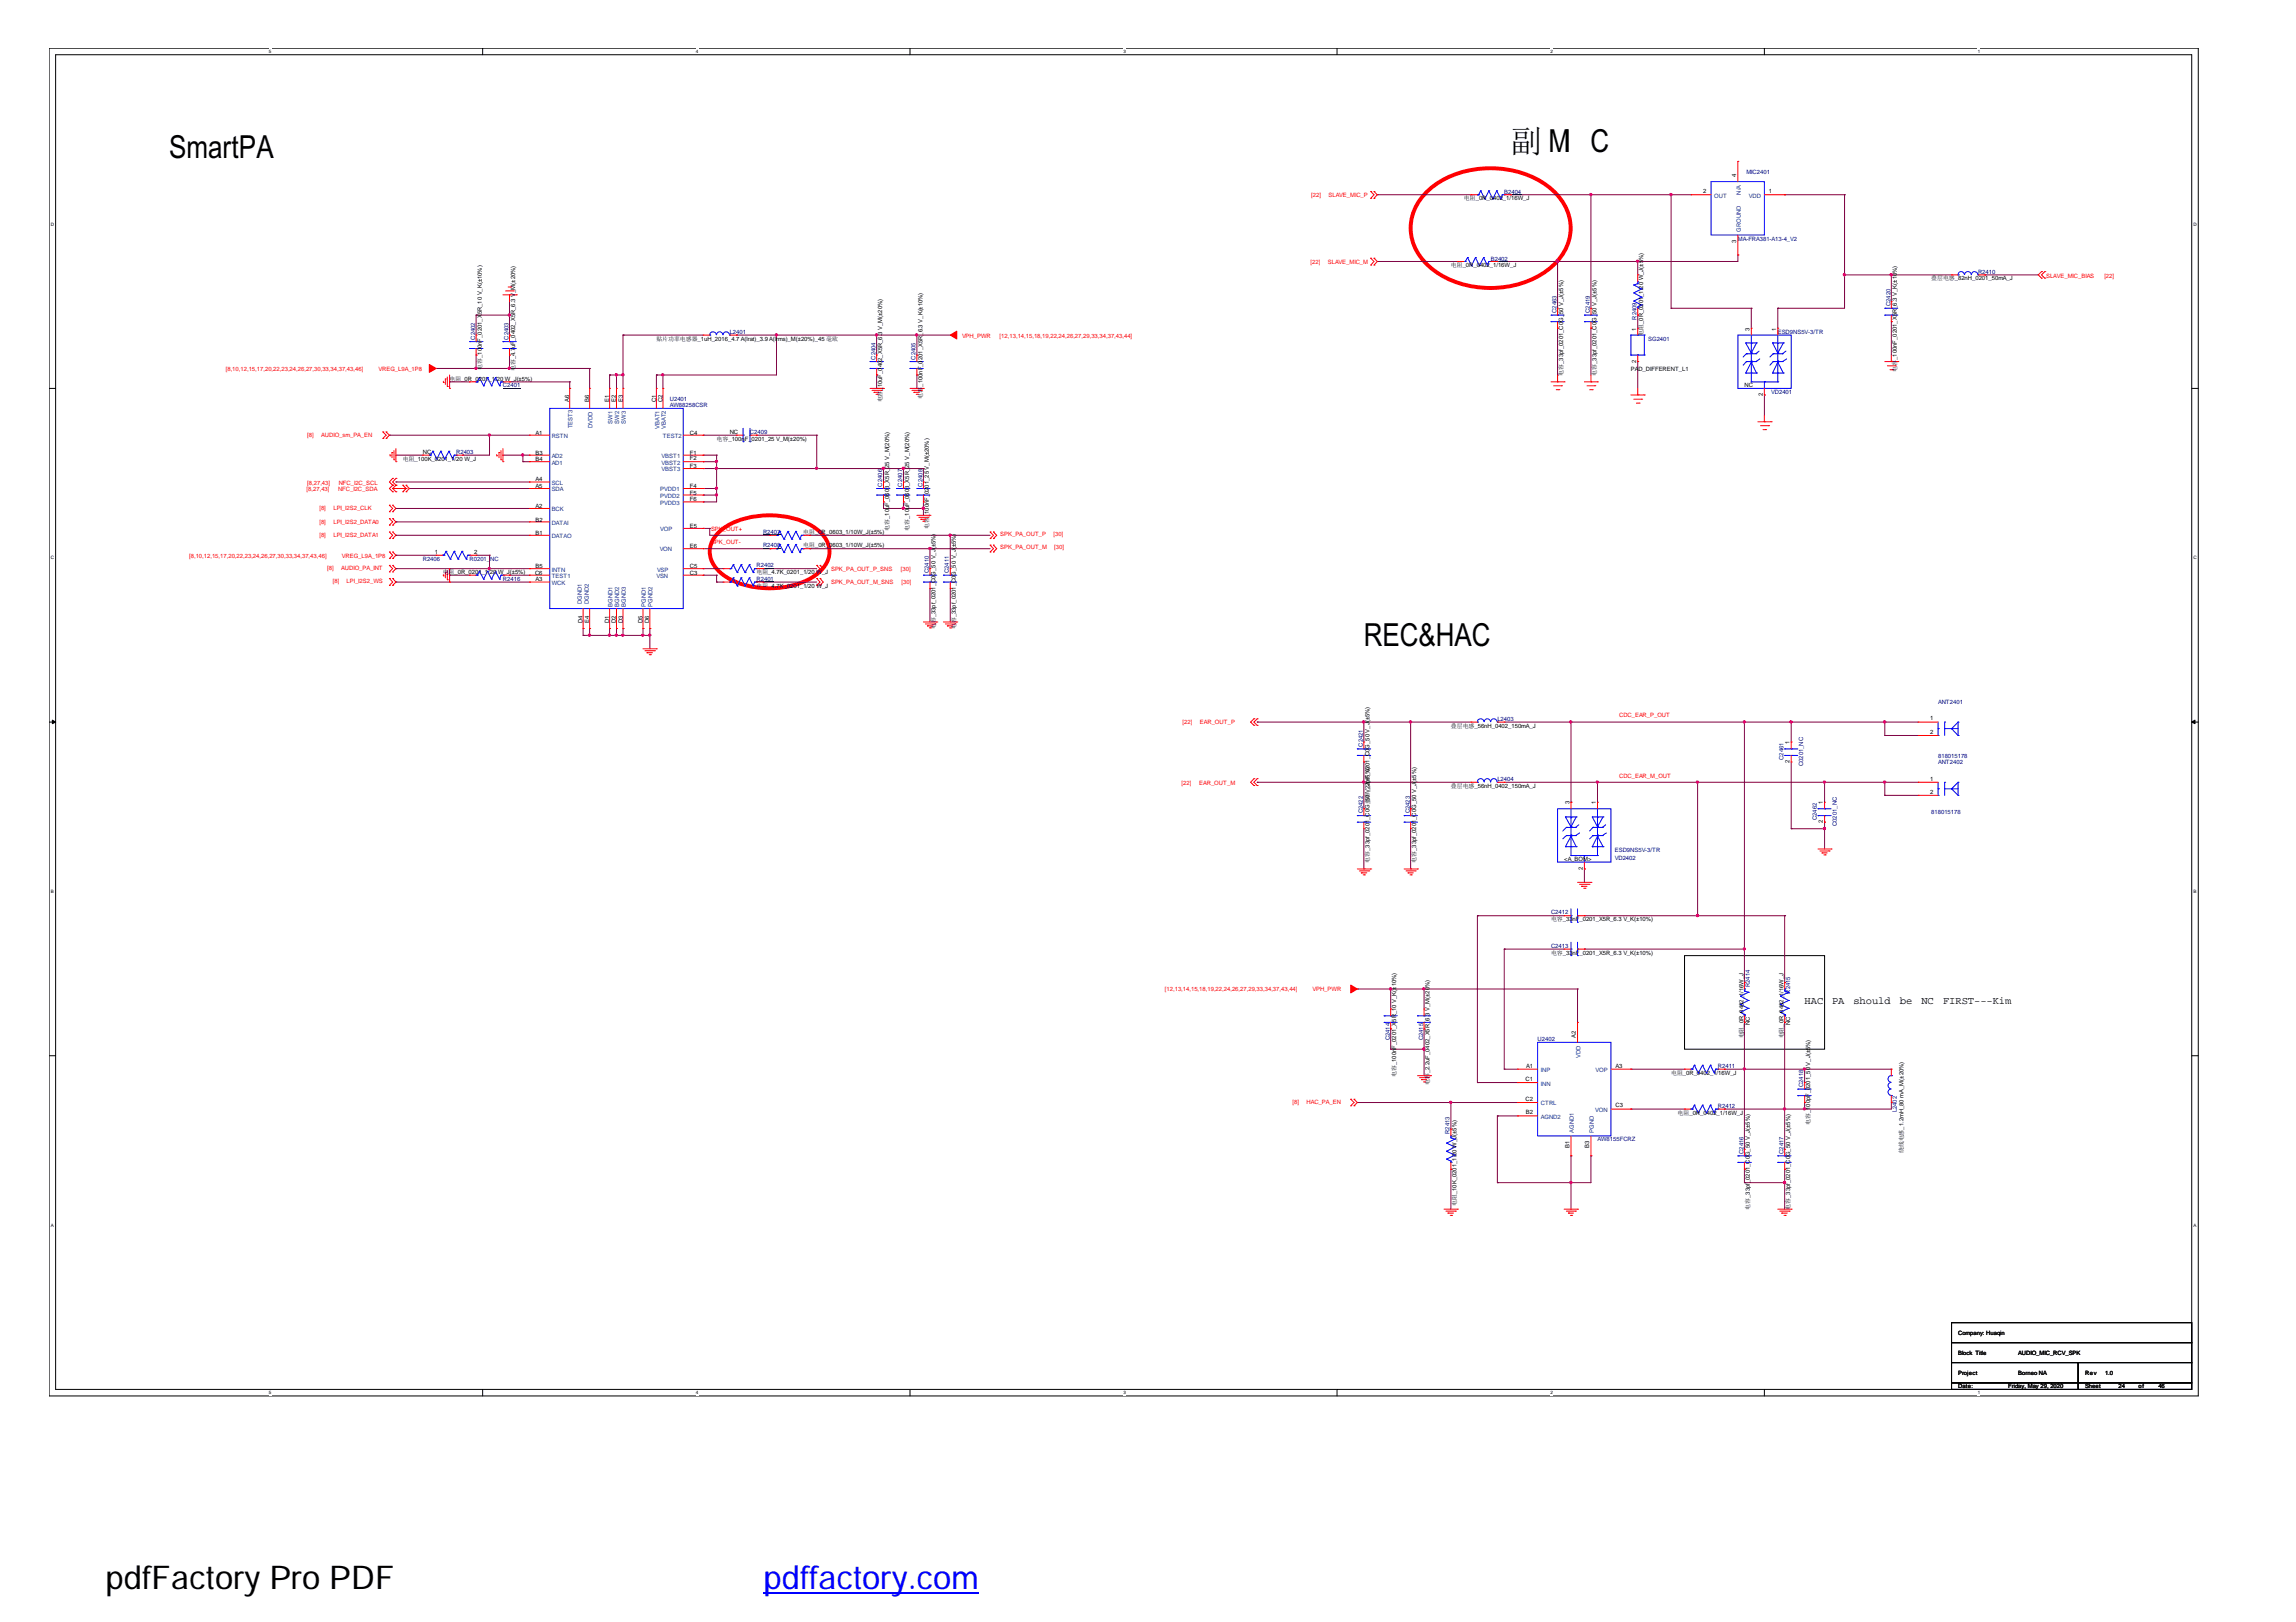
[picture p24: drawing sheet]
<svg xmlns="http://www.w3.org/2000/svg" width="297mm" height="210mm" viewBox="0 0 297 210" stroke-linecap="round" stroke-linejoin="round" font-family="sans-serif">
<defs><g id="words">
<text font-size="4.2" x="13.6" y="205.6">pdfFactory Pro PDF</text>
<text font-size="4.2" fill="#00f" x="98.8" y="205.6">pdffactory.com</text>
<g font-size="4.1">
<text x="21.9" y="20.5">SmartPA</text>
<text x="195.5" y="19.6">副 MI C</text>
<text x="176.4" y="83.5">REC&amp;HAC</text>
</g>
<g font-size="1.4">
<text x="233.5" y="130">HAC</text>
<text x="237" y="130">PA</text>
<text x="239.8" y="130">should</text>
<text x="245.8" y="130">be</text>
<text x="248.6" y="130">NC</text>
<text x="251.4" y="130">FIRST---Kim</text>
</g>
<g font-size=".8">
<text x="224.6" y="22.9" transform="rotate(-90 224.6 22.9)">4</text>
<text x="189.4" y="25.9">电阻_0R_0402_1/16W_J</text>
<text x="220.3" y="25">2</text>
<text x="228.9" y="25">1</text>
<text x="187.7" y="34.6">电阻_0R_0402_1/16W_J</text>
<text x="224.6" y="31.4" transform="rotate(-90 224.6 31.4)">3</text>
<text x="249.9" y="36.3">叠层电感_82nH_0201_50mA_J</text>
<text x="62.3" y="47.9" transform="rotate(-90 62.3 47.9)">电容_100nF_0201_X5R_10 V_K(±10%)</text>
<text x="84.9" y="44.1">贴片功率电感器_1uH_2016_4.7 A(lrat)_3.9 A(lr</text>
<text x="100.7" y="44.1">ms)_M(±20%)_45 毫欧</text>
<text x="211" y="48">PA</text>
<text x="211.7" y="47" transform="rotate(-90 211.7 47)">2</text>
<text x="211.7" y="42.8" transform="rotate(-90 211.7 42.8)">1</text>
<text x="212" y="48">D_DIFFERENT_L1</text>
<text x="212.6" y="43.4" transform="rotate(-90 212.6 43.4)">电阻_0R_0201_1/20 W_J(±5%)</text>
<text x="226.4" y="42.8" transform="rotate(-90 226.4 42.8)">3</text>
<text x="229.8" y="42.8" transform="rotate(-90 229.8 42.8)">1</text>
<text x="58.2" y="49.2">电阻_0R_0201_1/20 W_J(±5%)</text>
<text x="66.6" y="48" transform="rotate(-90 66.6 48)">电容_4.7uF_0402_X5R_6.3 V_M(±20%)</text>
<text x="73.6" y="52" transform="rotate(-90 73.6 52)">A6</text>
<text x="76.2" y="52" transform="rotate(-90 76.2 52)">B6</text>
<text x="78.8" y="52" transform="rotate(-90 78.8 52)">E1</text>
<text x="79.7" y="52" transform="rotate(-90 79.7 52)">E2</text>
<text x="80.6" y="52" transform="rotate(-90 80.6 52)">E3</text>
<text x="84.9" y="52" transform="rotate(-90 84.9 52)">C1</text>
<text x="85.7" y="52" transform="rotate(-90 85.7 52)">C2</text>
<text x="114.1" y="52.1" transform="rotate(-90 114.1 52.1)">电容_10uF_0402_X5R_6.3 V_M(±20%)</text>
<text x="119.3" y="51.6" transform="rotate(-90 119.3 51.6)">电容_100nF_0201_X5R_6.3 V_K(±10%)</text>
<text x="202.2" y="48.6" transform="rotate(-90 202.2 48.6)">电容_33pf_0201_C0G_50 V_J(±5%)</text>
<text x="206.5" y="48.6" transform="rotate(-90 206.5 48.6)">电容_33pf_0201_C0G_50 V_J(±5%)</text>
<text x="225.7" y="50.1">NC</text>
<text x="228" y="51.3" transform="rotate(-90 228 51.3)">2</text>
<text x="245.4" y="48.1" transform="rotate(-90 245.4 48.1)">电容_100nF_0201_X5R_6.3 V_K(±10%)</text>
<text x="52.1" y="59.6">电阻_100K_0201_1/20 W_J</text>
<text x="54.7" y="58.8">NC</text>
<text x="69.3" y="59.7">B4</text>
<text x="69.3" y="56.2">A1</text>
<text x="69.3" y="58.9">B3</text>
<text x="89.2" y="56.2">C4</text>
<text x="89.2" y="58.9">F1</text>
<text x="89.2" y="59.5">F2</text>
<text x="92.7" y="57">电容_100nF_0201_25 V_M(±20%)</text>
<text x="94.4" y="56.1">NC</text>
<text x="69.3" y="62.3">A4</text>
<text x="69.3" y="63.2">A5</text>
<text x="69.3" y="65.8">A2</text>
<text x="89.2" y="60.6">F3</text>
<text x="89.2" y="64">F5</text>
<text x="89.2" y="63.2">F4</text>
<text x="89.2" y="64.9">F6</text>
<text x="56.3" y="71.6">1</text>
<text x="61.3" y="71.6">2</text>
<text x="69.3" y="67.5">B2</text>
<text x="69.3" y="69.2">B1</text>
<text x="89.2" y="70.9">E6</text>
<text x="89.2" y="68.3">E5</text>
<text x="103.9" y="70.8">电阻_0R_0603_1/10W_J(±5%)</text>
<text x="103.9" y="69.1">电阻_0R_0603_1/10W_J(±5%)</text>
<text x="115" y="68.7" transform="rotate(-90 115 68.7)">电容_10uF_0603_X5R_25 V_M(20%)</text>
<text x="117.6" y="68.7" transform="rotate(-90 117.6 68.7)">电容_10uF_0603_X5R_25 V_M(20%)</text>
<text x="120.2" y="68.5" transform="rotate(-90 120.2 68.5)">电容_100nF_0201_25 V_M(±20%)</text>
<text x="121" y="70.8" transform="rotate(-90 121 70.8)">±5%)</text>
<text x="123.7" y="70.8" transform="rotate(-90 123.7 70.8)">±5%)</text>
<text x="57.3" y="74.3">电阻_0R_0201_1/20 W_J(±5%)</text>
<text x="69.2" y="74.4">C6</text>
<text x="69.3" y="73.5">B5</text>
<text x="69.3" y="75.2">A3</text>
<text x="89.2" y="73.5">C5</text>
<text x="89.2" y="74.4">C3</text>
<text x="97.9" y="74.3">电阻_4.7K_0201_1/20 W_J</text>
<text x="97.9" y="76">电阻_4.7K_0201_1/20 W_J</text>
<text x="75.4" y="80.7" transform="rotate(-90 75.4 80.7)">D4</text>
<text x="76.2" y="80.6" transform="rotate(-90 76.2 80.6)">E4</text>
<text x="78.8" y="80.7" transform="rotate(-90 78.8 80.7)">D1</text>
<text x="79.7" y="80.7" transform="rotate(-90 79.7 80.7)">D2</text>
<text x="80.6" y="80.7" transform="rotate(-90 80.6 80.7)">D3</text>
<text x="83.1" y="80.7" transform="rotate(-90 83.1 80.7)">D5</text>
<text x="84" y="80.7" transform="rotate(-90 84 80.7)">D6</text>
<text x="121" y="81.4" transform="rotate(-90 121 81.4)">电容_33pf_0201_C0G_50 V_J(</text>
<text x="123.7" y="81.4" transform="rotate(-90 123.7 81.4)">电容_33pf_0201_C0G_50 V_J(</text>
<text x="177.2" y="93.2" transform="rotate(-90 177.2 93.2)">±5%)</text>
<text x="187.7" y="94.2">叠层电感_56nH_0402_150mA_J</text>
<text x="249.7" y="93.2">1</text>
<text x="249.7" y="95">2</text>
<text x="177.2" y="101.1" transform="rotate(-90 177.2 101.1)">±5%)</text>
<text x="183.2" y="101.1" transform="rotate(-90 183.2 101.1)">±5%)</text>
<text x="187.7" y="102">叠层电感_56nH_0402_150mA_J</text>
<text x="231.5" y="98.8" transform="rotate(-90 231.5 98.8)">2</text>
<text x="231.5" y="96.3" transform="rotate(-90 231.5 96.3)">1</text>
<text x="249.7" y="101">1</text>
<text x="177.2" y="104.1" transform="rotate(-90 177.2 104.1)">电容_22pF_0201_C0G_50 V_J(</text>
<text x="203" y="104.1" transform="rotate(-90 203 104.1)">3</text>
<text x="206.5" y="104.1" transform="rotate(-90 206.5 104.1)">1</text>
<text x="235.8" y="106.6" transform="rotate(-90 235.8 106.6)">2</text>
<text x="235.8" y="104.1" transform="rotate(-90 235.8 104.1)">1</text>
<text x="249.7" y="102.7">2</text>
<text x="177.2" y="111.6" transform="rotate(-90 177.2 111.6)">电容_33pf_0201_C0G_50 V_J(</text>
<text x="183.2" y="111.6" transform="rotate(-90 183.2 111.6)">电容_33pf_0201_C0G_50 V_J(</text>
<text x="202.4" y="111.4">&lt;A_BOM&gt;</text>
<text x="204.8" y="112.6" transform="rotate(-90 204.8 112.6)">2</text>
<text x="200.7" y="119.2">电容_33nF_0201_X5R_6.3 V_K(±10%)</text>
<text x="200.7" y="123.5">电容_33nF_0201_X5R_6.3 V_K(±10%)</text>
<text x="203.9" y="134.3" transform="rotate(-90 203.9 134.3)">A2</text>
<text x="225.6" y="134.4" transform="rotate(-90 225.6 134.4)">电阻_0R_0402_1/16W_J</text>
<text x="226.4" y="132.6" transform="rotate(-90 226.4 132.6)">NC</text>
<text x="230.7" y="134.4" transform="rotate(-90 230.7 134.4)">电阻_0R_0402_1/16W_J</text>
<text x="231.6" y="132.6" transform="rotate(-90 231.6 132.6)">NC</text>
<text x="180.6" y="139.4" transform="rotate(-90 180.6 139.4)">电容_100nF_0201_X5R_10 V_K(±10%)</text>
<text x="185" y="140.4" transform="rotate(-90 185 140.4)">电容_2.2uF_0402_X5R_6.3 V_M(±20%)</text>
<text x="197.4" y="139.9">C1</text>
<text x="197.4" y="142.5">C2</text>
<text x="197.4" y="138.1">A1</text>
<text x="209" y="138.1">A3</text>
<text x="209" y="143.3">C3</text>
<text x="216.2" y="139.1">电阻_0R_0402_1/16W_J</text>
<text x="197.4" y="144.2">B2</text>
<text x="203" y="148.5" transform="rotate(-90 203 148.5)">B1</text>
<text x="205.6" y="148.5" transform="rotate(-90 205.6 148.5)">B3</text>
<text x="217" y="144.2">电阻_0R_0402_1/16W_J</text>
<text x="234.2" y="145.6" transform="rotate(-90 234.2 145.6)">电容_100pF_0201_50 V_J(±5%)</text>
<text x="246.3" y="149.2" transform="rotate(-90 246.3 149.2)">绕线电感_1.2mH_80 mA_M(±20%)</text>
<text x="188.4" y="156.1" transform="rotate(-90 188.4 156.1)">电阻_10K_0201_1/20 W_J(±5%)</text>
<text x="226.4" y="156.6" transform="rotate(-90 226.4 156.6)">电容_33pf_0201_C0G_50 V_J(±5%)</text>
<text x="231.6" y="156.6" transform="rotate(-90 231.6 156.6)">电容_33pf_0201_C0G_50 V_J(±5%)</text>
<text x="253.3" y="172.7">Company: Huaqin</text>
<text x="253.3" y="175.4">Block Title</text>
<text x="253.3" y="177.9">Project</text>
<text x="253.3" y="179.7">Date:</text>
<text x="259.8" y="179.7">Friday, May 29, 2020</text>
<text x="261.1" y="177.9">Borneo NA</text>
<text x="261.1" y="175.4">AUDIO_MIC_RCV_SPK</text>
<text x="269.7" y="177.9">Rev</text>
<text x="269.7" y="179.7">Sheet</text>
<text x="272.3" y="177.9">1.0</text>
<text x="274.1" y="179.7">24</text>
<text x="276.6" y="179.7">of</text>
<text x="279.2" y="179.7">46</text>
</g>
<g font-size=".8" fill="#000080">
<text x="225.9" y="22.5">MIC2401</text>
<text x="194.6" y="25.1">B2404</text>
<text x="192.9" y="33.7">B2402</text>
<text x="224.8" y="31.1">MA-FRA381-A13-4_V2</text>
<text x="255.9" y="35.4">R2410</text>
<text x="201.4" y="40.5" transform="rotate(-90 201.4 40.5)">C2463</text>
<text x="205.7" y="40.5" transform="rotate(-90 205.7 40.5)">C2419</text>
<text x="211.7" y="41.4" transform="rotate(-90 211.7 41.4)">R2409</text>
<text x="244.6" y="39.6" transform="rotate(-90 244.6 39.6)">C2420</text>
<text x="61.5" y="44" transform="rotate(-90 61.5 44)">C2402</text>
<text x="65.8" y="44" transform="rotate(-90 65.8 44)">C2403</text>
<text x="94.4" y="43.2">L2401</text>
<text x="113.3" y="46.5" transform="rotate(-90 113.3 46.5)">C2404</text>
<text x="118.4" y="46.5" transform="rotate(-90 118.4 46.5)">C2405</text>
<text x="213.2" y="44.1">SG2401</text>
<text x="230" y="43.2">ESD9NS5V-3/TR</text>
<text x="65.1" y="50.1">C2401</text>
<text x="86.7" y="51.8">U2401</text>
<text x="86.7" y="52.7">AW88258CSR</text>
<text x="229.2" y="51">VD2401</text>
<text x="59" y="58.8">R2403</text>
<text x="97" y="56.1">C2409</text>
<text x="114.1" y="63" transform="rotate(-90 114.1 63)">C2406</text>
<text x="116.7" y="63" transform="rotate(-90 116.7 63)">C2407</text>
<text x="119.3" y="63" transform="rotate(-90 119.3 63)">C2408</text>
<text x="98.7" y="70.8">R2408</text>
<text x="98.7" y="69.1">R2407</text>
<text x="54.7" y="72.6">R2406</text>
<text x="60.7" y="72.6">R0201_NC</text>
<text x="65.1" y="75.2">R2416</text>
<text x="97.9" y="73.4">R2402</text>
<text x="97.9" y="75.2">R2401</text>
<text x="120.2" y="74.2" transform="rotate(-90 120.2 74.2)">C2410</text>
<text x="122.8" y="74.2" transform="rotate(-90 122.8 74.2)">C2411</text>
<text x="193.7" y="93.3">L2403</text>
<text x="250.7" y="91.2">ANT2401</text>
<text x="176.3" y="96.6" transform="rotate(-90 176.3 96.6)">C2421</text>
<text x="193.7" y="101.1">L2404</text>
<text x="230.7" y="98.4" transform="rotate(-90 230.7 98.4)">C2461</text>
<text x="233.3" y="99.2" transform="rotate(-90 233.3 99.2)">C0201_NC</text>
<text x="250.7" y="98.1">818015178</text>
<text x="250.7" y="98.9">ANT2402</text>
<text x="176.3" y="105.3" transform="rotate(-90 176.3 105.3)">C2422</text>
<text x="182.4" y="105.3" transform="rotate(-90 182.4 105.3)">C2423</text>
<text x="235" y="106.1" transform="rotate(-90 235 106.1)">C2462</text>
<text x="237.6" y="106.9" transform="rotate(-90 237.6 106.9)">C0201_NC</text>
<text x="249.9" y="105.4">818015178</text>
<text x="208.9" y="111.3">VD2402</text>
<text x="208.9" y="110.2">ESD9NS5V-3/TR</text>
<text x="200.7" y="118.3">C2412</text>
<text x="200.7" y="122.7">C2413</text>
<text x="226.4" y="127.7" transform="rotate(-90 226.4 127.7)">R2414</text>
<text x="231.6" y="128.6" transform="rotate(-90 231.6 128.6)">R2415</text>
<text x="179.8" y="134.6" transform="rotate(-90 179.8 134.6)">C2414</text>
<text x="184.1" y="134.6" transform="rotate(-90 184.1 134.6)">C2415</text>
<text x="198.9" y="134.8">U2402</text>
<text x="222.2" y="143.4">R2412</text>
<text x="222.2" y="138.2">R2411</text>
<text x="233.3" y="140.7" transform="rotate(-90 233.3 140.7)">C2418</text>
<text x="245.4" y="143.9" transform="rotate(-90 245.4 143.9)">L2402</text>
<text x="187.5" y="146.7" transform="rotate(-90 187.5 146.7)">R2413</text>
<text x="206.7" y="147.7">AW8155FCRZ</text>
<text x="225.6" y="149.3" transform="rotate(-90 225.6 149.3)">C2416</text>
<text x="230.7" y="149.3" transform="rotate(-90 230.7 149.3)">C2417</text>
</g>
<g font-size=".8" fill="#f00">
<text x="169.6" y="25.5">[22]</text>
<text x="171.9" y="25.5">SLAVE_MIC_P</text>
<text x="169.5" y="34.1">[22]</text>
<text x="171.8" y="34.1">SLAVE_MIC_M</text>
<text x="264.7" y="36">SLAVE_MIC_BIAS</text>
<text x="272.2" y="36">[22]</text>
<text x="29.2" y="48">[8,10,12,15,17,20,22,23,24,26,27,30,33,34,37,43,46]</text>
<text x="49" y="48">VREG_L9A_1P8</text>
<text x="124.5" y="43.7">VPH_PWR</text>
<text x="129.3" y="43.7">[12,13,14,15,18,19,22,24,26,27,29,33,34,37,43,44]</text>
<text x="39.8" y="56.5">[8]</text>
<text x="41.6" y="56.5">AUDIO_sm_PA_EN</text>
<text x="39.7" y="63.6">[8,27,43]</text>
<text x="39.8" y="62.7">[8,27,43]</text>
<text x="43.7" y="63.6">NFC_I2C_SDA</text>
<text x="43.8" y="62.7">NFC_I2C_SCL</text>
<text x="41.3" y="66">[8]</text>
<text x="41.3" y="67.7">[8]</text>
<text x="41.3" y="69.5">[8]</text>
<text x="43.1" y="66">LPI_I2S2_CLK</text>
<text x="43.1" y="67.7">LPI_I2S2_DATA0</text>
<text x="43.1" y="69.5">LPI_I2S2_DATA1</text>
<text x="92" y="68.7">SPK_OUT+</text>
<text x="92" y="70.4">SPK_OUT-</text>
<text x="129.4" y="69.4">SPK_PA_OUT_P</text>
<text x="129.4" y="71.1">SPK_PA_OUT_M</text>
<text x="136.3" y="69.4">[30]</text>
<text x="136.4" y="71.1">[30]</text>
<text x="24.5" y="72.2">[8,10,12,15,17,20,22,23,24,26,27,30,33,34,37,43,46]</text>
<text x="42.3" y="73.8">[8]</text>
<text x="43.1" y="75.5">[8]</text>
<text x="44.2" y="73.8">AUDIO_PA_INT</text>
<text x="44.2" y="72.2">VREG_L9A_1P8</text>
<text x="44.8" y="75.5">LPI_I2S2_WS</text>
<text x="107.5" y="73.9">SPK_PA_OUT_P_SNS</text>
<text x="107.5" y="75.6">SPK_PA_OUT_M_SNS</text>
<text x="116.5" y="73.9">[30]</text>
<text x="116.6" y="75.6">[30]</text>
<text x="153" y="93.7">[22]</text>
<text x="155.2" y="93.7">EAR_OUT_P</text>
<text x="209.5" y="92.9">CDC_EAR_P_OUT</text>
<text x="152.9" y="101.6">[22]</text>
<text x="155.2" y="101.6">EAR_OUT_M</text>
<text x="209.5" y="100.6">CDC_EAR_M_OUT</text>
<text x="150.7" y="128.2">[12,13,14,15,18,19,22,24,26,27,29,33,34,37,43,44]</text>
<text x="169.8" y="128.2">VPH_PWR</text>
<text x="167.2" y="142.9">[8]</text>
<text x="169" y="142.9">HAC_PA_EN</text>
</g>
<g font-size=".8" fill="#004080">
<text x="221.8" y="25.6">OUT</text>
<text x="225.2" y="30" transform="rotate(-90 225.2 30)">GROUND</text>
<text x="225.2" y="25.2" transform="rotate(-90 225.2 25.2)">N/A</text>
<text x="226.3" y="25.6">VDD</text>
<text x="71.4" y="56.7">RSTN</text>
<text x="71.4" y="59.3">AD2</text>
<text x="74.1" y="55.4" transform="rotate(-90 74.1 55.4)">TEST3</text>
<text x="76.7" y="55.4" transform="rotate(-90 76.7 55.4)">DVDD</text>
<text x="79.2" y="54.8" transform="rotate(-90 79.2 54.8)">SW1</text>
<text x="80.1" y="54.8" transform="rotate(-90 80.1 54.8)">SW2</text>
<text x="81" y="54.8" transform="rotate(-90 81 54.8)">SW3</text>
<text x="85.3" y="55.5" transform="rotate(-90 85.3 55.5)">VBAT1</text>
<text x="85.6" y="59.3">VBST1</text>
<text x="85.8" y="56.7">TEST2</text>
<text x="86.1" y="55.5" transform="rotate(-90 86.1 55.5)">VBAT2</text>
<text x="71.4" y="60.1">AD1</text>
<text x="71.4" y="62.7">SCL</text>
<text x="71.4" y="63.6">SDA</text>
<text x="85.4" y="64.4">PVDD2</text>
<text x="85.4" y="63.6">PVDD1</text>
<text x="85.4" y="65.3">PVDD3</text>
<text x="85.6" y="60.1">VBST2</text>
<text x="85.6" y="61">VBST3</text>
<text x="71.4" y="67.9">DATAI</text>
<text x="71.4" y="69.7">DATAO</text>
<text x="71.4" y="66.2">BCK</text>
<text x="85.3" y="71.3">VON</text>
<text x="85.4" y="68.8">VOP</text>
<text x="71.4" y="74">INTN</text>
<text x="71.4" y="75.7">WCK</text>
<text x="71.4" y="74.8">TEST1</text>
<text x="84.9" y="74.8">VSN</text>
<text x="85" y="74">VSP</text>
<text x="75.3" y="78.2" transform="rotate(-90 75.3 78.2)">DGND1</text>
<text x="76.2" y="78.2" transform="rotate(-90 76.2 78.2)">DGND2</text>
<text x="79.2" y="78.5" transform="rotate(-90 79.2 78.5)">BGND1</text>
<text x="80.1" y="78.5" transform="rotate(-90 80.1 78.5)">BGND2</text>
<text x="81" y="78.5" transform="rotate(-90 81 78.5)">BGND3</text>
<text x="83.6" y="78.5" transform="rotate(-90 83.6 78.5)">PGND1</text>
<text x="84.4" y="78.5" transform="rotate(-90 84.4 78.5)">PGND2</text>
<text x="204.5" y="136.9" transform="rotate(-90 204.5 136.9)">VDD</text>
<text x="199.3" y="138.7">INP</text>
<text x="199.3" y="140.5">INN</text>
<text x="199.3" y="143.1">CTRL</text>
<text x="206.4" y="143.9">VON</text>
<text x="206.4" y="138.7">VOP</text>
<text x="199.3" y="144.8">AGND2</text>
<text x="203.6" y="146.6" transform="rotate(-90 203.6 146.6)">AGND1</text>
<text x="206.2" y="146.6" transform="rotate(-90 206.2 146.6)">PGND</text>
</g>
<g font-size=".6">
<text x="34.8" y="6.9">5</text>
<text x="90" y="6.9">4</text>
<text x="145.3" y="6.9">3</text>
<text x="200.6" y="6.9">2</text>
<text x="255.9" y="6.9">1</text>
<text x="6.6" y="29.2">D</text>
<text x="283.8" y="29.2">D</text>
<text x="6.6" y="72.4">C</text>
<text x="283.8" y="72.4">C</text>
<text x="6.6" y="115.6">B</text>
<text x="283.8" y="115.6">B</text>
<text x="6.6" y="158.8">A</text>
<text x="283.8" y="158.8">A</text>
<text x="34.8" y="180.4">5</text>
<text x="90" y="180.4">4</text>
<text x="145.3" y="180.4">3</text>
<text x="200.6" y="180.4">2</text>
<text x="255.9" y="180.4">1</text>
</g>
</g></defs>
<path d="M6.3 6.2h278.1v174.5h-278.1zM7.2 7.1h276.3v172.7h-276.3z" fill="none" stroke="#000" stroke-width=".13"/>
<g fill="#fff">
<path d="M34.8 6.3h.3v.7h-.3z"/>
<path d="M34.8 179.9h.3v.7h-.3z"/>
</g>
<path d="M62.4 6.2v.9M62.4 179.8v.9" fill="none" stroke="#000" stroke-width=".13"/>
<g fill="#fff">
<path d="M90 6.3h.3v.7h-.3z"/>
<path d="M90 179.9h.3v.7h-.3z"/>
</g>
<path d="M117.7 6.2v.9M117.7 179.8v.9" fill="none" stroke="#000" stroke-width=".13"/>
<g fill="#fff">
<path d="M145.3 6.3h.3v.7h-.3z"/>
<path d="M145.3 179.9h.3v.7h-.3z"/>
</g>
<path d="M173 6.2v.9M173 179.8v.9" fill="none" stroke="#000" stroke-width=".13"/>
<g fill="#fff">
<path d="M200.6 6.3h.3v.7h-.3z"/>
<path d="M200.6 179.9h.3v.7h-.3z"/>
</g>
<path d="M228.3 6.2v.9M228.3 179.8v.9" fill="none" stroke="#000" stroke-width=".13"/>
<g fill="#fff">
<path d="M255.9 6.3h.3v.7h-.3z"/>
<path d="M255.9 179.9h.3v.7h-.3z"/>
<path d="M6.6 28.7h.3v.7h-.3z"/>
<path d="M283.8 28.7h.3v.7h-.3z"/>
<path d="M6.6 71.9h.3v.6h-.3z"/>
<path d="M283.8 71.9h.3v.6h-.3z"/>
</g>
<path d="M6.3 50.3h.9M283.5 50.3h.9" fill="none" stroke="#000" stroke-width=".13"/>
<g fill="#fff">
<path d="M6.6 115h.3v.7h-.3z"/>
<path d="M283.8 115h.3v.7h-.3z"/>
</g>
<path d="M6.3 93.4h.9M283.5 93.4h.9" fill="none" stroke="#000" stroke-width=".13"/>
<g fill="#000" stroke="#000" stroke-width=".13">
<path d="M6.8 93.2l.4 .2-.4 .3z" fill-rule="evenodd"/>
<path d="M283.5 93.4l.5-.2v.5z" fill-rule="evenodd"/>
</g>
<g fill="#fff">
<path d="M6.6 158.2h.3v.7h-.3z"/>
<path d="M283.8 158.2h.3v.7h-.3z"/>
</g>
<path d="M6.3 136.6h.9M217.9 123.7h18.2v12.1h-18.2zM283.5 136.6h.9M252.5 171.2h31v2.6h-31zM252.5 173.8h31v2.5h-31zM252.5 176.3h16.4v2.7h-16.4zM252.5 179h16.4v.8h-16.4zM268.9 179h14.6v.8h-14.6zM268.9 176.3h14.6v2.7h-14.6z" fill="none" stroke="#000" stroke-width=".13"/>
<path d="M184.6 24.8a12.7 12.7 0 0 1 12.3-2.4 9.1 9.1 0 0 1 5.9 5 6.5 6.5 0 0 1-2.6 7.6 12.9 12.9 0 0 1-14.7 0 6.5 6.5 0 0 1-2.2-8.5l.6-.9zM92.7 69.2a8.5 8.5 0 0 1 5.6-2.5 10.8 10.8 0 0 1 7.5 1.9 3.4 3.4 0 0 1 0 5.6 11 11 0 0 1-9.8 1.4 5.7 5.7 0 0 1-4.1-3.4 3.2 3.2 0 0 1 .8-3z" fill="none" stroke="#f00" stroke-width=".51"/>
<g fill="none" stroke="#800040" stroke-width=".13">
<path d="M65.9 39v4.4M178.2 25.2h.1M178.2 25.2h12.1M178.2 33.8h10.4M188.6 33.8h.1M193.7 33.8h.1M195.5 25.2h.1M195.5 25.2h23.3M201.5 33.8h.1M201.5 33.8v6.1M205.8 25.2h.1M205.8 25.2v14.7"/>
<path d="M211.9 33.8h.1M211.9 33.8v1.8M216.2 25.2h.1M216.2 39.9h.1M216.2 25.2v14.7M216.2 39.9h10.4M224.8 33h.1M224.8 33v.8h-31.1M226.6 39.9h.1M226.6 39.9v2.6M230 39.9h.1M230 39.9v2.6"/>
<path d="M230.9 25.2h.1M230.9 25.2h7.7M238.6 25.2h.1M238.6 35.6h.1M238.6 25.2v14.7h-8.6M238.6 35.6h13.9M244.7 35.6h.1M244.7 35.6v3.4M256.8 35.6h.1M256.8 35.6h6.9M50.4 56.3h.1M50.4 56.3h18.1"/>
<path d="M51.2 58.9h.1M51.2 58.9h3.5M56.4 47.7h.1M56.4 47.7h19.9M58.2 49.4h.1M58.2 49.4h2.5M59.9 58.9h.1M61.6 40.8h.1M61.6 45.9h.1M61.6 47.7h.1M61.6 40.8v2.6M61.6 45.9v1.8"/>
<path d="M61.6 40.8h4.3M63.3 56.3h.1M63.3 56.3v2.6h-3.4M65.1 58.9h.1M65.1 58.9h3.4M65.9 40.8h.1M65.9 43.4h.1M65.9 45.9h.1M65.9 47.7h.1M65.9 45.9v1.8M65.9 49.4h7.8M67.6 58.9h.1"/>
<path d="M67.6 59.7h.1M67.6 58.9v.8M67.6 59.7h.9M73.7 49.4h.1M73.7 50.3h.1M73.7 49.4v.9M76.3 47.7h.1M76.3 47.7v2.6M78.9 48.5h.1M78.9 48.5h1.7M78.9 48.5v1.8M79.8 48.5h.1"/>
<path d="M79.8 48.5v1.8M80.6 43.4h.1M80.6 48.5h.1M80.6 43.4v6.9M80.6 43.4h10.4M84.9 48.5h.1M84.9 48.5v1.8M85.8 48.5h.1M85.8 48.5v1.8M91 56.3h.1M91 58.9h.1M91 59.7h.1"/>
<path d="M91 56.3h4.3M91 58.9h1.7M91 59.7h1.7M92.7 58.9h.1M92.7 59.7h.1M92.7 58.9v6.1h-1.7M95.3 43.4h.1M95.3 43.4h27.6M97.9 56.3h.1M97.9 56.3h7.8M100.5 43.4h.1M100.5 43.4v5.1h-15.6"/>
<path d="M105.7 56.3h.1M105.7 56.3v4.3M113.4 43.4h.1M113.4 48.5h.1M113.4 50.3h.1M113.4 43.4v2.5M113.4 48.5v1.8M113.4 50.3h.9M118.6 43.4h.1M118.6 48.5h.1M118.6 43.4v2.5M118.6 48.5v1.8"/>
<path d="M201.5 48.5h.1M201.5 42.5v6M205.8 42.5h.1M205.8 42.5v6M211.9 40.8h.1M211.9 46.8h.1M211.9 40.8v1.7M211.9 46.8v3.5M228.3 51.1h.1M228.3 51.1v2.6M244.7 41.6h.1M244.7 41.6v4.3"/>
<path d="M51.2 62.4h.1M51.2 65.8h.1M51.2 67.5h.1M51.2 69.3h.1M51.2 71.9h.1M51.2 73.6h.1M51.2 75.3h.1M51.2 62.4h17.3M51.2 65.8h17.3M51.2 67.5h17.3M51.2 69.3h17.3M51.2 71.9h5.2"/>
<path d="M51.2 73.6h17.3M51.2 75.3h17.3M53 63.2h.1M53 63.2h15.5M58.2 74.4h.1M58.2 74.4h2.5M61.6 71.9h.1M61.6 71.9h1.7M63.3 71.9h.1M63.3 73.6h.1M63.3 71.9v1.7M65.9 74.4h.1"/>
<path d="M65.9 74.4h2.6M91 60.6h.1M91 63.2h.1M91 64.1h.1M91 65h.1M91 68.4h.1M91 73.6h.1M91 74.4h.1M91 60.6h28.5M91 63.2h1.7M91 64.1h1.7M91 68.4h.8"/>
<path d="M91 71h8.6M91 73.6h2.6M91 74.4h1.7M91.8 68.4h.1M91.8 68.4v.9h7.8M92.7 60.6h.1M92.7 63.2h.1M92.7 64.1h.1M92.7 74.4h.1M92.7 75.3h.1M92.7 74.4v.9M92.7 75.3h.9"/>
<path d="M98.7 73.6h.1M98.7 75.3h.1M98.7 73.6h7M98.7 75.3h7M99.6 69.3h.1M99.6 71h.1M104.8 69.3h.1M104.8 71h.1M104.8 69.3h23.3M104.8 71h23.3M105.7 60.6h.1M114.3 60.6h.1"/>
<path d="M114.3 65h.1M114.3 65.8h.1M114.3 60.6v1.8M114.3 65v.8M114.3 65.8h5.2M116.9 60.6h.1M116.9 65h.1M116.9 65.8h.1M116.9 60.6v1.8M116.9 65v.8M119.5 60.6h.1M119.5 65h.1"/>
<path d="M119.5 65.8h.1M119.5 60.6v1.8M119.5 65v1.7M120.3 71h.1M120.3 76.2h.1M120.3 71v2.6M120.3 76.2v4.3M122.9 69.3h.1M122.9 76.2h.1M122.9 69.3v4.3M122.9 76.2v4.3M75.4 81.3h.1"/>
<path d="M75.4 82.2h.1M75.4 81.3v.9M75.4 82.2h8.7M76.3 81.3h.1M76.3 81.3v.9M78.9 81.3h.1M78.9 82.2h.1M78.9 81.3v.9M79.8 81.3h.1M79.8 82.2h.1M79.8 81.3v.9M80.6 81.3h.1"/>
<path d="M80.6 82.2h.1M80.6 81.3v.9M83.2 81.3h.1M83.2 82.2h.1M83.2 81.3v.9M84.1 81.3h.1M84.1 82.2h.1M84.1 81.3v2.7M162.6 93.4h.1M162.6 93.4h27.7M176.4 93.4h.1M176.4 98.6h.1"/>
<path d="M176.4 93.4v2.6M176.4 98.6v6.1M182.5 93.4h.1M182.5 93.4v11.3M194.6 93.4h53.6M203.2 93.4h.1M203.2 93.4v10.4M225.7 93.4h.1M225.7 93.4v33.7M231.7 93.4h.1M231.7 93.4v2.6M231.7 98.6v8.6"/>
<path d="M243.8 93.4h.1M243.8 95.2h.1M243.8 93.4v1.8M243.8 95.2h4.4M162.6 101.2h.1M162.6 101.2h27.7M176.4 101.2h.1M176.4 104.7h.1M176.4 112.5h.1M176.4 107.2v5.3M182.5 104.7h.1M182.5 112.5h.1"/>
<path d="M182.5 107.2v5.3M191.1 118.5h.1M191.1 118.5v21.6M191.1 118.5h11.3M194.6 101.2h53.6M203.2 103.8h.1M205 112.5h.1M205 118.5h.1M205 112.5v1.7M205 118.5h25.9M206.7 101.2h.1M206.7 101.2v2.6"/>
<path d="M219.6 101.2h.1M219.6 101.2v17.3M230.9 118.5h.1M230.9 118.5v8.6M231.7 107.2h.1M231.7 107.2h4.4M236.1 101.2h.1M236.1 107.2h.1M236.1 106.4h.1M236.1 101.2v2.6M236.1 106.4v3.5M243.8 101.2h.1"/>
<path d="M243.8 102.9h.1M243.8 101.2v1.7M243.8 102.9h4.4M175.6 128h.1M175.6 128h28.5M179.9 128h.1M179.9 133.2h.1M179.9 135.8h.1M179.9 128v2.6M179.9 133.2v2.6M179.9 135.8h4.3M184.2 128h.1"/>
<path d="M184.2 133.2h.1M184.2 135.8h.1M184.2 128v2.6M184.2 133.2v6M194.6 122.8h.1M194.6 138.4h.1M194.6 122.8h7.8M194.6 122.8v15.6M194.6 138.4h1.7M204.1 128h.1M204.1 128v4.3M205 122.8h.1"/>
<path d="M205 122.8h20.7M211 138.4h.1M211 138.4h6.9M223.1 138.4h.1M223.1 138.4h21.6M225.7 138.4h.1M225.7 122.8h.1M225.7 132.3h.1M225.7 132.3v16.4M230.9 132.3h.1M230.9 132.3v16.4M233.5 138.4h.1"/>
<path d="M233.5 138.4v1.7M175.6 142.7h.1M175.6 142.7h20.7M187.7 142.7h.1M187.7 151.3h.1M187.7 142.7v3.4M187.7 151.3v5.2M191.1 140.1h.1M191.1 140.1h5.2M193.7 144.4h.1M193.7 153h.1M193.7 144.4h2.6"/>
<path d="M193.7 144.4v8.6M203.2 149.6h.1M203.2 153h.1M203.2 149.6v6.9M205.8 149.6h.1M205.8 149.6v3.4h-12.1M211 143.5h.1M211 143.5h6.9M223.1 143.5h.1M225.7 151.3h.1M225.7 153h.1M225.7 151.3v1.7"/>
<path d="M225.7 153h5.2M230.9 143.5h.1M230.9 151.3h.1M230.9 153h.1M230.9 151.3v5.2M233.5 142.7h.1M233.5 143.5h.1M233.5 142.7v.8M244.7 142.7h.1M244.7 142.7v.8h-21.6"/>
</g>
<g fill="#f0f" stroke="#f0f" stroke-width=".13">
<path d="M216.1 25.1h.2v.2h-.2z" fill-rule="evenodd"/>
<path d="M205.7 25.1h.2v.2h-.2z" fill-rule="evenodd"/>
<path d="M238.5 35.4h.2v.2h-.2z" fill-rule="evenodd"/>
<path d="M211.7 33.7h.3v.2h-.3z" fill-rule="evenodd"/>
<path d="M244.5 35.4h.3v.2h-.3z" fill-rule="evenodd"/>
<path d="M176.3 93.3h.2v.2h-.2z" fill-rule="evenodd"/>
<path d="M182.4 93.3h.2v.2h-.2z" fill-rule="evenodd"/>
<path d="M203.1 93.3h.2v.2h-.2z" fill-rule="evenodd"/>
<path d="M225.5 122.7h.3v.2h-.3z" fill-rule="evenodd"/>
<path d="M225.5 93.3h.3v.2h-.3z" fill-rule="evenodd"/>
<path d="M243.7 93.3h.2v.2h-.2z" fill-rule="evenodd"/>
<path d="M176.3 101.1h.2v.2h-.2z" fill-rule="evenodd"/>
<path d="M219.5 101.1h.2v.2h-.2z" fill-rule="evenodd"/>
<path d="M206.5 101.1h.2v.2h-.2z" fill-rule="evenodd"/>
<path d="M235.9 101.1h.2v.2h-.2z" fill-rule="evenodd"/>
<path d="M219.5 118.4h.2v.2h-.2z" fill-rule="evenodd"/>
<path d="M184.1 127.9h.2v.2h-.2z" fill-rule="evenodd"/>
<path d="M179.8 127.9h.2v.2h-.2z" fill-rule="evenodd"/>
<path d="M184.1 135.6h.2v.3h-.2z" fill-rule="evenodd"/>
<path d="M187.6 142.5h.2v.3h-.2z" fill-rule="evenodd"/>
<path d="M203.1 152.9h.2v.2h-.2z" fill-rule="evenodd"/>
<path d="M230.7 152.9h.3v.2h-.3z" fill-rule="evenodd"/>
<path d="M231.6 93.3h.2v.2h-.2z" fill-rule="evenodd"/>
<path d="M235.9 107.1h.2v.2h-.2z" fill-rule="evenodd"/>
<path d="M243.7 101.1h.2v.2h-.2z" fill-rule="evenodd"/>
<path d="M65.8 40.6h.2v.3h-.2z" fill-rule="evenodd"/>
<path d="M80.5 48.4h.2v.2h-.2z" fill-rule="evenodd"/>
<path d="M113.3 43.2h.2v.2h-.2z" fill-rule="evenodd"/>
<path d="M100.3 43.2h.2v.2h-.2z" fill-rule="evenodd"/>
<path d="M118.5 43.2h.2v.2h-.2z" fill-rule="evenodd"/>
<path d="M79.6 48.4h.2v.2h-.2z" fill-rule="evenodd"/>
<path d="M61.5 47.5h.2v.3h-.2z" fill-rule="evenodd"/>
<path d="M65.8 47.5h.2v.3h-.2z" fill-rule="evenodd"/>
<path d="M85.6 48.4h.2v.2h-.2z" fill-rule="evenodd"/>
<path d="M63.2 56.2h.2v.2h-.2z" fill-rule="evenodd"/>
<path d="M67.5 58.8h.2v.2h-.2z" fill-rule="evenodd"/>
<path d="M92.6 59.6h.2v.2h-.2z" fill-rule="evenodd"/>
<path d="M92.6 63.1h.2v.2h-.2z" fill-rule="evenodd"/>
<path d="M92.6 60.5h.2v.2h-.2z" fill-rule="evenodd"/>
<path d="M114.2 60.5h.2v.2h-.2z" fill-rule="evenodd"/>
<path d="M105.5 60.5h.2v.2h-.2z" fill-rule="evenodd"/>
<path d="M116.7 60.5h.3v.2h-.3z" fill-rule="evenodd"/>
<path d="M92.6 63.9h.2v.2h-.2z" fill-rule="evenodd"/>
<path d="M116.7 65.7h.3v.2h-.3z" fill-rule="evenodd"/>
<path d="M119.3 65.7h.2v.2h-.2z" fill-rule="evenodd"/>
<path d="M122.8 69.1h.2v.2h-.2z" fill-rule="evenodd"/>
<path d="M63.2 73.5h.2v.2h-.2z" fill-rule="evenodd"/>
<path d="M76.1 82.1h.3v.2h-.3z" fill-rule="evenodd"/>
<path d="M78.7 82.1h.2v.2h-.2z" fill-rule="evenodd"/>
<path d="M79.6 82.1h.2v.2h-.2z" fill-rule="evenodd"/>
<path d="M83 82.1h.3v.2h-.3z" fill-rule="evenodd"/>
<path d="M80.5 82.1h.2v.2h-.2z" fill-rule="evenodd"/>
<path d="M83.9 82.1h.2v.2h-.2z" fill-rule="evenodd"/>
<path d="M201.4 33.7h.2v.2h-.2z" fill-rule="evenodd"/>
<path d="M225.5 138.2h.3v.2h-.3z" fill-rule="evenodd"/>
<path d="M233.3 138.2h.2v.2h-.2z" fill-rule="evenodd"/>
<path d="M230.7 143.4h.3v.2h-.3z" fill-rule="evenodd"/>
<path d="M233.3 143.4h.2v.2h-.2z" fill-rule="evenodd"/>
<path d="M120.2 70.9h.2v.2h-.2z" fill-rule="evenodd"/>
<path d="M216.1 25.1h.2v.2h-.2z" fill-rule="evenodd"/>
<path d="M205.7 25.1h.2v.2h-.2z" fill-rule="evenodd"/>
<path d="M238.5 35.4h.2v.2h-.2z" fill-rule="evenodd"/>
<path d="M211.7 33.7h.3v.2h-.3z" fill-rule="evenodd"/>
<path d="M244.5 35.4h.3v.2h-.3z" fill-rule="evenodd"/>
<path d="M176.3 93.3h.2v.2h-.2z" fill-rule="evenodd"/>
<path d="M182.4 93.3h.2v.2h-.2z" fill-rule="evenodd"/>
<path d="M203.1 93.3h.2v.2h-.2z" fill-rule="evenodd"/>
<path d="M225.5 122.7h.3v.2h-.3z" fill-rule="evenodd"/>
<path d="M225.5 93.3h.3v.2h-.3z" fill-rule="evenodd"/>
<path d="M243.7 93.3h.2v.2h-.2z" fill-rule="evenodd"/>
<path d="M176.3 101.1h.2v.2h-.2z" fill-rule="evenodd"/>
<path d="M219.5 101.1h.2v.2h-.2z" fill-rule="evenodd"/>
<path d="M206.5 101.1h.2v.2h-.2z" fill-rule="evenodd"/>
<path d="M235.9 101.1h.2v.2h-.2z" fill-rule="evenodd"/>
<path d="M219.5 118.4h.2v.2h-.2z" fill-rule="evenodd"/>
<path d="M184.1 127.9h.2v.2h-.2z" fill-rule="evenodd"/>
<path d="M179.8 127.9h.2v.2h-.2z" fill-rule="evenodd"/>
<path d="M184.1 135.6h.2v.3h-.2z" fill-rule="evenodd"/>
<path d="M187.6 142.5h.2v.3h-.2z" fill-rule="evenodd"/>
<path d="M203.1 152.9h.2v.2h-.2z" fill-rule="evenodd"/>
<path d="M230.7 152.9h.3v.2h-.3z" fill-rule="evenodd"/>
<path d="M231.6 93.3h.2v.2h-.2z" fill-rule="evenodd"/>
<path d="M235.9 107.1h.2v.2h-.2z" fill-rule="evenodd"/>
<path d="M243.7 101.1h.2v.2h-.2z" fill-rule="evenodd"/>
<path d="M65.8 40.6h.2v.3h-.2z" fill-rule="evenodd"/>
<path d="M80.5 48.4h.2v.2h-.2z" fill-rule="evenodd"/>
<path d="M113.3 43.2h.2v.2h-.2z" fill-rule="evenodd"/>
<path d="M100.3 43.2h.2v.2h-.2z" fill-rule="evenodd"/>
<path d="M118.5 43.2h.2v.2h-.2z" fill-rule="evenodd"/>
<path d="M79.6 48.4h.2v.2h-.2z" fill-rule="evenodd"/>
<path d="M61.5 47.5h.2v.3h-.2z" fill-rule="evenodd"/>
<path d="M65.8 47.5h.2v.3h-.2z" fill-rule="evenodd"/>
<path d="M85.6 48.4h.2v.2h-.2z" fill-rule="evenodd"/>
<path d="M63.2 56.2h.2v.2h-.2z" fill-rule="evenodd"/>
<path d="M67.5 58.8h.2v.2h-.2z" fill-rule="evenodd"/>
<path d="M92.6 59.6h.2v.2h-.2z" fill-rule="evenodd"/>
<path d="M92.6 63.1h.2v.2h-.2z" fill-rule="evenodd"/>
<path d="M92.6 60.5h.2v.2h-.2z" fill-rule="evenodd"/>
<path d="M114.2 60.5h.2v.2h-.2z" fill-rule="evenodd"/>
<path d="M105.5 60.5h.2v.2h-.2z" fill-rule="evenodd"/>
<path d="M116.7 60.5h.3v.2h-.3z" fill-rule="evenodd"/>
<path d="M92.6 63.9h.2v.2h-.2z" fill-rule="evenodd"/>
<path d="M116.7 65.7h.3v.2h-.3z" fill-rule="evenodd"/>
<path d="M119.3 65.7h.2v.2h-.2z" fill-rule="evenodd"/>
<path d="M122.8 69.1h.2v.2h-.2z" fill-rule="evenodd"/>
<path d="M63.2 73.5h.2v.2h-.2z" fill-rule="evenodd"/>
<path d="M76.1 82.1h.3v.2h-.3z" fill-rule="evenodd"/>
<path d="M78.7 82.1h.2v.2h-.2z" fill-rule="evenodd"/>
<path d="M79.6 82.1h.2v.2h-.2z" fill-rule="evenodd"/>
<path d="M83 82.1h.3v.2h-.3z" fill-rule="evenodd"/>
<path d="M80.5 82.1h.2v.2h-.2z" fill-rule="evenodd"/>
<path d="M83.9 82.1h.2v.2h-.2z" fill-rule="evenodd"/>
<path d="M201.4 33.7h.2v.2h-.2z" fill-rule="evenodd"/>
<path d="M225.5 138.2h.3v.2h-.3z" fill-rule="evenodd"/>
<path d="M233.3 138.2h.2v.2h-.2z" fill-rule="evenodd"/>
<path d="M230.7 143.4h.3v.2h-.3z" fill-rule="evenodd"/>
<path d="M233.3 143.4h.2v.2h-.2z" fill-rule="evenodd"/>
<path d="M120.2 70.9h.2v.2h-.2z" fill-rule="evenodd"/>
</g>
<g fill="none" stroke="#f00" stroke-width=".13">
<path d="M65.1 38.2h1.7M65.4 37.6h1M65.7 37.1h.4M65.9 38.2h.1M65.9 38.2v.8M66.1 37.1h.1M66.4 37.6h.1M66.8 38.2h.1M177.3 24.8h.1M177.3 25.7h.1M177.3 33.4h.1M177.3 34.3h.1"/>
<path d="M177.3 24.8l.5 .4-.5 .5M177.3 33.4l.5 .4-.5 .5M177.8 25.7h.1M177.8 24.8h.1M177.8 34.3h.1M177.8 33.4h.1M177.8 24.8l.4 .4-.4 .5M177.8 33.4l.4 .4-.4 .5M188.6 33.8h.1M188.6 33.8h.8M190.3 25.2h.1M190.3 25.2h.8"/>
<path d="M192.9 33.8h.8M193.7 33.8h.1M194.6 25.2h.9M195.5 25.2h.1M201.5 39.9h.1M201.5 39.9v.9M205.8 39.9h.1M205.8 39.9v.9M211.9 35.6h.1M211.9 35.6v.9M211.9 39.9v.9M218.8 25.2h.1"/>
<path d="M218.8 25.2h2.6M224.8 33h.1M224.8 20.9h.1M224.8 20.9v2.6M224.8 30.4v2.6M228.3 25.2h2.6M230.9 25.2h.1M244.7 39h.1M244.7 39v.9M252.5 35.6h.1M252.5 35.6h.8M255.9 35.6h.9"/>
<path d="M256.8 35.6h.1M264.1 35.2h.1M264.1 36h.1M264.1 35.2l-.4 .4 .4 .4M264.5 36h.1M264.5 35.2h.1M264.5 35.2l-.4 .4 .4 .4M49.5 55.9h.1M49.5 56.7h.1M49.5 55.9l.5 .4-.5 .4M50 56.7h.1M50 55.9h.1"/>
<path d="M50 55.9l.4 .4-.4 .4M50.5 59h.1M50.5 58.8v.2M50.7 58.6h.1M50.7 58.6v.6M51 59.5h.1M51 58.3v1.2M51.2 59.7h.1M51.2 58.1v1.6M54.7 58.9h.1M54.7 58.9h.8M57.4 49.5h.1"/>
<path d="M57.4 49.3v.2M57.6 49h.1M57.6 49v.8M57.9 50h.1M57.9 48.8v1.2M58.2 50.3h.1M58.2 48.5v1.8M59 58.9h.9M59.9 58.9h.1M60.7 49.4h.1M60.7 49.4h.9M61.6 43.4h.1"/>
<path d="M61.6 45.9h.1M61.6 43.4v.8M61.6 45.1v.8M64.3 59h.1M64.3 58.8v.2M64.6 58.6h.1M64.6 58.6v.6M64.8 59.5h.1M64.8 58.3v1.2M65.1 59.7h.1M65.1 49.4h.8M65.1 58.1v1.6"/>
<path d="M65.9 49.4h.1M65.9 43.4h.1M65.9 45.9h.1M65.9 43.4v.8M65.9 45.1v.8M68.5 59.7h.1M68.5 56.3h.1M68.5 58.9h.1M68.5 56.3h2.6M68.5 59.7h2.6M68.5 58.9h2.6M73.7 50.3h.1"/>
<path d="M73.7 50.3v2.5M76.3 50.3h.1M76.3 50.3v2.5M78.9 50.3h.1M78.9 50.3v2.5M79.8 50.3h.1M79.8 50.3v2.5M80.6 50.3h.1M80.6 50.3v2.5M84.9 50.3h.1M84.9 50.3v2.5M85.8 50.3h.1"/>
<path d="M85.8 50.3v2.5M88.4 56.3h2.6M88.4 59.7h2.6M88.4 58.9h2.6M91 56.3h.1M91 58.9h.1M91 59.7h.1M91 43.4h.1M91 43.4h.8M94.4 43.4h.9M95.3 56.3h.1M95.3 43.4h.1"/>
<path d="M95.3 56.3h.8M97 56.3h.9M97.9 56.3h.1M112.6 50.3h1.7M112.8 50.5h1.2M113.1 50.8h.1M113.1 50.8h.6M113.3 51h.2M113.4 45.9h.1M113.4 48.5h.1M113.4 45.9v.9M113.4 47.7v.8"/>
<path d="M113.5 51h.1M114 50.5h.1M114.3 50.3h.1M117.7 50.3h1.8M118 50.5h1.2M118.2 50.8h.1M118.2 50.8h.8M118.5 51h.2M118.6 45.9h.1M118.6 48.5h.1M118.6 45.9v.9M118.6 47.7v.8"/>
<path d="M118.7 51h.1M119.2 50.5h.1M119.5 50.3h.1M200.7 49.4h1.7M201 49.9h1M201.3 50.4h.4M201.5 49.4h.1M201.5 42.5h.1M201.5 41.6v.9M201.5 48.5v.9M201.7 50.4h.1M202 49.9h.1"/>
<path d="M202.4 49.4h.1M205 49.4h1.7M205.3 49.9h1M205.7 50.4h.3M205.8 49.4h.1M205.8 42.5h.1M205.8 41.6v.9M205.8 48.5v.9M206 50.4h.1M206.3 49.9h.1M206.7 49.4h.1M211 51.1h1.7"/>
<path d="M211.4 51.7h1M211.7 52.2h.3M211.9 51.1h.1M211.9 46.8h.1M211.9 42.5h.1M211.9 40.8h.1M211.9 42.5v.9M211.9 45.9v.9M211.9 50.3v.8M212 52.2h.1M212.4 51.7h.1M212.7 51.1h.1"/>
<path d="M226.6 42.5h.1M226.6 42.5v.9M227.4 54.6h1.8M227.8 55.1h1M228.1 55.6h.3M228.3 54.6h.1M228.3 51.1h.1M228.3 50.3v.8M228.3 53.7v.9M228.4 55.6h.1M228.8 55.1h.1M229.2 54.6h.1"/>
<path d="M230 42.5h.1M230 42.5v.9M243.8 46.8h1.7M244.2 47.3h1M244.5 47.9h.4M244.7 46.8h.1M244.7 41.6h.1M244.7 40.8v.8M244.7 45.9v.9M244.9 47.9h.1M245.2 47.3h.1M245.5 46.8h.1"/>
<path d="M50.4 65.4h.1M50.4 66.2h.1M50.4 67.1h.1M50.4 68h.1M50.4 68.8h.1M50.4 69.7h.1M50.4 71.4h.1M50.4 72.3h.1M50.4 73.2h.1M50.4 74h.1M50.4 74.9h.1M50.4 75.7h.1"/>
<path d="M50.4 65.4l.4 .4-.4 .4M50.4 67.1l.4 .4-.4 .5M50.4 68.8l.4 .5-.4 .4M50.4 71.4l.4 .5-.4 .4M50.4 73.2l.4 .4-.4 .4M50.4 74.9l.4 .4-.4 .4M50.8 61.9h.1M50.8 62.8h.1M50.8 63.6h.1M50.8 66.2h.1M50.8 65.4h.1M50.8 68h.1"/>
<path d="M50.8 67.1h.1M50.8 69.7h.1M50.8 68.8h.1M50.8 72.3h.1M50.8 71.4h.1M50.8 74h.1M50.8 73.2h.1M50.8 75.7h.1M50.8 74.9h.1M50.8 61.9l-.4 .5 .4 .4M50.8 62.8l-.4 .4 .4 .4M50.8 63.2l.4 .4"/>
<path d="M50.8 63.2h1.7M50.8 65.4l.4 .4-.4 .4M50.8 67.1l.4 .4-.4 .5M50.8 68.8l.4 .5-.4 .4M50.8 71.4l.4 .5-.4 .4M50.8 73.2l.4 .4-.4 .4M50.8 74.9l.4 .4-.4 .4M51.2 61.9h.1M51.2 62.8h.1M51.2 63.6h.1M51.2 61.9l-.4 .5 .4 .4M51.2 62.8l-.4 .4"/>
<path d="M52.1 62.8h.1M52.1 63.6h.1M52.1 62.8l.4 .4M52.5 63.6h.1M52.5 62.8h.1M52.5 63.2h.1M52.5 62.8l.5 .4-.5 .4M52.5 63.2l-.4 .4M56.4 71.9h.1M56.4 71.9h.9M57.4 74.5h.1M57.4 74.4v.1"/>
<path d="M57.6 74.1h.1M57.6 74.1v.7M57.9 75h.1M57.9 73.8v1.2M58.2 75.3h.1M58.2 73.6v1.7M60.7 74.4h.1M60.7 74.4h.9M60.7 71.9h.9M61.6 71.9h.1M65.1 74.4h.8M65.9 74.4h.1"/>
<path d="M68.5 67.5h.1M68.5 62.4h.1M68.5 63.2h.1M68.5 73.6h.1M68.5 75.3h.1M68.5 69.3h.1M68.5 65.8h.1M68.5 74.4h.1M68.5 63.2h2.6M68.5 67.5h2.6M68.5 62.4h2.6M68.5 73.6h2.6"/>
<path d="M68.5 74.4h2.6M68.5 75.3h2.6M68.5 69.3h2.6M68.5 65.8h2.6M75.4 78.8v2.5M76.3 78.8v2.5M78.9 78.8v2.5M79.8 78.8v2.5M80.6 78.8v2.5M83.2 78.8v2.5M84.1 78.8v2.5M88.4 63.2h2.6"/>
<path d="M88.4 71h2.6M88.4 73.6h2.6M88.4 68.4h2.6M88.4 74.4h2.6M88.4 64.1h2.6M88.4 60.6h2.6M88.4 65h2.6M91 73.6h.1M91 68.4h.1M91 74.4h.1M91 64.1h.1M91 63.2h.1"/>
<path d="M91 60.6h.1M91 71h.1M91 65h.1M93.6 73.6h.1M93.6 75.3h.1M93.6 73.6h.8M93.6 75.3h.8M97.9 73.6h.8M97.9 75.3h.8M98.7 73.6h.1M98.7 75.3h.1M99.6 71h.1"/>
<path d="M99.6 69.3h.1M99.6 71h.9M99.6 69.3h.9M103.9 71h.9M103.9 69.3h.9M104.8 71h.1M104.8 69.3h.1M105.7 74h.1M105.7 73.2h.1M105.7 75.7h.1M105.7 74.9h.1M105.7 73.2l.4 .4-.4 .4"/>
<path d="M105.7 74.9l.4 .4-.4 .4M106.1 74h.1M106.1 73.2h.1M106.1 75.7h.1M106.1 74.9h.1M106.1 73.2l.4 .4-.4 .4M106.1 74.9l.4 .4-.4 .4M114.3 62.4h.1M114.3 65h.1M114.3 62.4v.8M114.3 64.1v.9M116.9 62.4h.1"/>
<path d="M116.9 65h.1M116.9 62.4v.8M116.9 64.1v.9M118.6 66.7h1.7M118.9 66.9h1.2M119.1 67.2h.1M119.1 67.2h.7M119.4 67.5h.1M119.5 62.4h.1M119.5 65h.1M119.5 62.4v.8M119.5 64.1v.9"/>
<path d="M119.5 67.5h.1M120.1 66.9h.1M120.3 66.7h.1M120.3 73.6h.1M120.3 76.2h.1M120.3 73.6v.8M120.3 75.3v.9M122.9 73.6h.1M122.9 76.2h.1M122.9 73.6v.8M122.9 75.3v.9M128.1 69.7h.1"/>
<path d="M128.1 68.8h.1M128.1 71.4h.1M128.1 70.5h.1M128.1 68.8l.4 .5-.4 .4M128.1 70.5l.4 .5-.4 .4M128.5 69.7h.1M128.5 68.8h.1M128.5 71.4h.1M128.5 70.5h.1M128.5 68.8l.4 .5-.4 .4M128.5 70.5l.4 .5-.4 .4M75.4 81.3h.1"/>
<path d="M76.3 81.3h.1M78.9 81.3h.1M79.8 81.3h.1M80.6 81.3h.1M83.2 81.3h.1M83.2 84h1.7M83.4 84.2h1.3M83.7 84.5h.1M83.7 84.5h.7M84 84.7h.2M84.1 81.3h.1M84.2 84.7h.1"/>
<path d="M84.7 84.2h.1M84.9 84h.1M119.5 80.5h1.7M119.7 80.7h1.2M120 81h.1M120 81h.7M120.2 81.3h.2M120.4 81.3h.1M120.9 80.7h.1M121.2 80.5h.1M122 80.5h1.8M122.3 80.7h1.2"/>
<path d="M122.6 81h.1M122.6 81h.7M122.9 81.3h.1M123 81.3h.1M123.5 80.7h.1M123.8 80.5h.1M162.2 93h.1M162.2 93.9h.1M162.2 93l-.4 .4 .4 .5M162.6 93h.1M162.6 93.9h.1M162.6 93l-.4 .4 .4 .5"/>
<path d="M176.4 96h.1M176.4 98.6h.1M176.4 96v.9M176.4 97.8v.8M190.3 93.4h.1M190.3 93.4h.8M193.7 93.4h.9M194.6 93.4h.1M231.7 96h.1M231.7 98.6h.1M231.7 96v.9M231.7 97.8v.8"/>
<path d="M248.2 93.4h.1M248.2 95.2h.1M248.2 93.4h2.5M248.2 95.2h2.5M162.2 100.8h.1M162.2 101.7h.1M162.2 100.8l-.4 .4 .4 .5M162.6 100.8h.1M162.6 101.7h.1M162.6 100.8l-.4 .4 .4 .5M175.6 112.5h1.7M175.9 112.7h1.2"/>
<path d="M176.1 113h.1M176.1 113h.7M176.4 113.2h.1M176.4 104.7h.1M176.4 107.2h.1M176.4 104.7v.9M176.4 106.4v.8M176.5 113.2h.1M177.1 112.7h.1M177.3 112.5h.1M181.7 112.5h1.7M181.9 112.7h1.2"/>
<path d="M182.2 113h.1M182.2 113h.6M182.4 113.2h.2M182.5 104.7h.1M182.5 107.2h.1M182.5 104.7v.9M182.5 106.4v.8M182.6 113.2h.1M183.1 112.7h.1M183.4 112.5h.1M190.3 101.2h.1M190.3 101.2h.8"/>
<path d="M193.7 101.2h.9M194.6 101.2h.1M202.4 118.5h.1M202.4 118.5h.8M203.2 103.8h.1M203.2 103.8v.9M204.1 114.2h1.7M204.1 118.5h.9M204.3 114.4h1.3M204.6 114.7h.1M204.6 114.7h.7M204.9 114.9h.2"/>
<path d="M205 112.5h.1M205 118.5h.1M205 111.6v.9M205.1 114.9h.1M205.6 114.4h.1M205.8 114.2h.1M206.7 103.8h.1M206.7 103.8v.9M235.2 109.9h1.7M235.5 110.1h1.1M235.7 110.4h.1M235.7 110.4h.7"/>
<path d="M236 110.6h.1M236.1 103.8h.1M236.1 106.4h.1M236.1 103.8v.9M236.1 105.6v.8M236.1 110.6h.1M236.6 110.1h.1M236.9 109.9h.1M248.2 101.2h.1M248.2 102.9h.1M248.2 101.2h2.5M248.2 102.9h2.5"/>
<path d="M179.9 130.6h.1M179.9 133.2h.1M179.9 130.6v.9M179.9 132.3v.9M183.4 139.2h1.7M183.6 139.5h1.2M183.9 139.7h.1M183.9 139.7h.7M184.2 130.6h.1M184.2 133.2h.1M184.2 130.6v.9M184.2 132.3v.9"/>
<path d="M184.8 139.5h.1M185.1 139.2h.1M196.3 138.4h.1M196.3 138.4h2.6M202.4 122.8h.1M202.4 122.8h.8M204.1 132.3h.1M204.1 132.3v2.6M204.1 122.8h.9M205 122.8h.1M208.4 138.4h2.6M211 138.4h.1"/>
<path d="M217.9 138.4h.1M217.9 138.4h.9M222.2 138.4h.9M223.1 138.4h.1M225.7 132.3h.1M225.7 127.1h.1M225.7 127.1v.9M225.7 131.5v.8M230.9 132.3h.1M230.9 127.1h.1M230.9 127.1v.9M230.9 131.5v.8"/>
<path d="M244.7 138.4h.1M244.7 138.4v.8M174.8 142.3h.1M174.8 143.1h.1M174.8 142.3l.4 .4-.4 .4M175.2 143.1h.1M175.2 142.3h.1M175.2 142.3l.4 .4-.4 .4M184.1 140h.2M184.3 140h.1M186.8 156.5h1.8M187.1 156.7h1.2"/>
<path d="M187.3 157h.1M187.3 157h.7M187.6 157.3h.2M187.7 151.3h.1M187.7 146.1h.1M187.7 146.1v.9M187.7 150.4v.9M187.8 157.3h.1M188.3 156.7h.1M188.6 156.5h.1M196.3 144.4h.1M196.3 140.1h.1"/>
<path d="M196.3 142.7h.1M196.3 144.4h2.6M196.3 140.1h2.6M196.3 142.7h2.6M202.4 156.5h1.7M202.6 156.7h1.2M202.9 157h.1M202.9 157h.7M203.2 157.3h.1M203.2 149.6h.1M203.2 147v2.6M203.3 157.3h.1"/>
<path d="M203.8 156.7h.1M204.1 156.5h.1M205.8 149.6h.1M205.8 147v2.6M208.4 143.5h2.6M211 143.5h.1M217.9 143.5h.1M217.9 143.5h.9M222.2 143.5h.9M223.1 143.5h.1M225.7 148.7h.1M225.7 151.3h.1"/>
<path d="M225.7 148.7v.9M225.7 150.4v.9M230 156.5h1.7M230.3 156.7h1.2M230.5 157h.1M230.5 157h.7M230.8 157.3h.2M230.9 148.7h.1M230.9 151.3h.1M230.9 148.7v.9M230.9 150.4v.9M231 157.3h.1"/>
<path d="M231.5 156.7h.1M231.7 156.5h.1M233.5 140.1h.1M233.5 142.7h.1M233.5 140.1v.8M233.5 141.8v.9M244.7 142.7h.1M244.7 141.8v.9"/>
</g>
<g fill="#f00" stroke="#f00" stroke-width=".13">
<path d="M174.8 127.5l.8 .5-.8 .5z" fill-rule="evenodd"/>
<path d="M122.9 43.4l.9-.5v1z" fill-rule="evenodd"/>
<path d="M55.5 47.2l.9 .5-.9 .5z" fill-rule="evenodd"/>
</g>
<g fill="none" stroke="#00f" stroke-width=".13">
<path d="M189.4 33.8h.1M189.4 33.8h.2M189.6 33.8h.1M189.9 33.3h.1M189.9 33.3l.5 1.1M189.9 33.3l-.3 .5M190.4 34.4h.1M190.9 33.3h.1M190.9 33.3l.5 1.1M190.9 33.3l-.5 1.1M191.1 25.2h.1M191.1 25.2h.2"/>
<path d="M191.3 25.2h.1M191.4 34.4h.1M191.6 24.7h.1M191.6 24.7l.5 1.1M191.6 24.7l-.3 .5M191.9 33.3h.1M191.9 33.3l.5 1.1M191.9 33.3l-.5 1.1M192.1 25.8h.1M192.4 34.4h.1M192.6 24.7h.1M192.6 33.8h.1"/>
<path d="M192.6 24.7l.5 1.1M192.6 24.7l-.5 1.1M192.6 33.8h.3M192.6 33.8l-.2 .6M192.9 33.8h.1M193.1 25.8h.1M193.6 24.7h.1M193.6 24.7l.6 1.1M193.6 24.7l-.5 1.1M194.2 25.8h.1M194.4 25.2h.1M194.4 25.2h.2"/>
<path d="M194.4 25.2l-.2 .6M194.6 25.2h.1M211.4 36.9h.1M211.4 37.9h.1M211.4 39h.1M211.4 36.9l1 .5M211.4 37.9l1 .6M211.4 39l1 .5M211.9 36.5h.1M211.9 39.9h.1M211.9 36.7h.1M211.9 39.7h.1"/>
<path d="M211.9 36.5v.2M211.9 39.7v.2M211.9 36.7l-.5 .2M212.4 37.4h.1M212.4 38.5h.1M212.4 39.5h.1M212.4 37.4l-1 .5M212.4 38.5l-1 .5M212.4 39.5l-.5 .2M221.4 23.5h6.9v6.9h-6.9zM243.8 39.9h.1M243.8 39.9h1.7"/>
<path d="M244.7 39.9h.1M253.3 35.6h.1M253.3 35.5a.4 .4 0 0 1 .4-.3 .4 .4 0 0 1 .4 .3M254.2 35.5a.43 .43 0 0 1 .4-.3 .43 .43 0 0 1 .4 .3M255.1 35.5a.4 .4 0 0 1 .4-.3 .4 .4 0 0 1 .4 .3M255.9 35.6h.1M55.5 58.9h.1M55.5 58.9h.2M55.7 58.9h.1M56 58.4h.1M56 58.4l.5 1M56 58.4l-.3 .5"/>
<path d="M56.5 59.4h.1M57 58.4h.1M57 58.4l.5 1M57 58.4l-.5 1M57.5 59.4h.1M58.1 58.4h.1M58.1 58.4l.5 1M58.1 58.4l-.6 1M58.6 59.4h.1M58.8 58.9h.1M58.8 58.9h.2M58.8 58.9l-.2 .5"/>
<path d="M59 58.9h.1M60.7 44.2h.1M60.7 45.1h.1M60.7 44.2h1.8M60.7 45.1h1.8M61.6 49.4h.1M61.6 44.2h.1M61.6 45.1h.1M61.6 49.4h.2M61.8 49.4h.1M62 48.9h.1M62 48.9l.6 1"/>
<path d="M62 48.9l-.2 .5M62.6 49.9h.1M63.1 48.9h.1M63.1 48.9l.5 1M63.1 48.9l-.5 1M63.6 49.9h.1M64.1 48.9h.1M64.1 48.9l.5 1M64.1 48.9l-.5 1M64.6 49.9h.1M64.8 49.4h.1M64.8 49.4h.3"/>
<path d="M64.8 49.4l-.2 .5M65.1 49.4h.1M65.1 44.2h.1M65.1 45.1h.1M65.1 44.2h1.7M65.1 45.1h1.7M65.9 44.2h.1M65.9 45.1h.1M71.1 52.8h17.3v26h-17.3zM91.8 43.4h.1M91.8 43.3a.43 .43 0 0 1 .4-.4 .43 .43 0 0 1 .5 .4M92.7 43.3a.4 .4 0 0 1 .4-.4 .4 .4 0 0 1 .4 .4"/>
<path d="M93.6 43.3a.4 .4 0 0 1 .4-.4 .4 .4 0 0 1 .4 .4M94.4 43.4h.1M96.1 56.3h.1M96.1 57.2h.1M96.1 55.4v1.8M97 57.2h.1M97 56.3h.1M97 55.4v1.8M112.6 46.8h.1M112.6 47.7h.1M112.6 46.8h1.7M112.6 47.7h1.7"/>
<path d="M113.4 46.8h.1M113.4 47.7h.1M117.7 46.8h.1M117.7 47.7h.1M117.7 46.8h1.8M117.7 47.7h1.8M118.6 46.8h.1M118.6 47.7h.1M200.7 40.8h.1M200.7 41.6h.1M200.7 40.8h1.7M200.7 41.6h1.7"/>
<path d="M201.5 40.8h.1M201.5 41.6h.1M205 40.8h.1M205 41.6h.1M205 40.8h1.7M205 41.6h1.7M205.8 40.8h.1M205.8 41.6h.1M211 43.4h.1M211 45.9h.1M211 43.4v2.5M211 43.4h1.7"/>
<path d="M211 45.9h1.7M211.9 45.9h.1M211.9 43.4h.1M212.7 43.4h.1M212.7 45.9h.1M212.7 43.4v2.5M224.8 43.4h6.9v6.9h-6.9zM225.8 44.4h.1M225.8 48.3h.1M225.8 44.4l.8 1.3M225.8 44.4h1.4M225.8 48.3h1.4"/>
<path d="M225.9 45.8h.1M225.9 46.8h.1M225.9 46.8h1.3M225.9 45.8h1.3M225.9 45.8l-.4 .4M225.9 46.8l-.4 .5M226.6 49.4h.1M226.6 44.5h.1M226.6 46.7h.1M226.6 45.7h.1M226.6 46.9h.1M226.6 48.3h.1"/>
<path d="M226.6 49.4h3.4M226.6 43.4v6M226.6 46.9l.6 1.4M226.6 46.9l-.8 1.4M227.2 45.8h.1M227.2 46.8h.1M227.2 44.4h.1M227.2 48.3h.1M227.2 44.4l-.6 1.3M227.6 45.4l-.4 .4M227.7 46.5l-.5 .3M228.3 49.4h.1"/>
<path d="M228.3 49.4v.9M229.3 44.4h.1M229.3 48.3h.1M229.3 44.4h1.4M229.3 48.3h1.4M229.3 44.4l.7 1.3M229.4 45.8h.1M229.4 46.8h.1M229.4 46.8h1.2M229.4 45.8h1.2M229.4 45.8l-.4 .4M229.4 46.8l-.4 .5"/>
<path d="M230 46.7h.1M230 45.7h.1M230 46.9h.1M230 49.4h.1M230 48.3h.1M230 44.5h.1M230 43.4v6M230 46.9l.7 1.4M230 46.9l-.7 1.4M230.6 45.8h.1M230.6 46.8h.1M230.7 44.4h.1"/>
<path d="M230.7 48.3h.1M230.7 44.4l-.7 1.3M231.1 45.4l-.5 .4M231.1 46.5l-.5 .3M243.8 40.8h.1M243.8 40.8h1.7M244.7 40.8h.1M57.3 71.9h.1M57.4 71.9h.1M57.7 71.3h.1M57.7 71.3l.6 1.1M57.7 71.3l-.3 .6"/>
<path d="M58.3 72.4h.1M58.8 71.3h.1M58.8 71.3l.5 1.1M58.8 71.3l-.5 1.1M59.3 72.4h.1M59.8 71.3h.1M59.8 71.3l.5 1.1M59.8 71.3l-.5 1.1M60.3 72.4h.1M60.5 71.9h.1M60.5 71.9h.2M60.5 71.9l-.2 .5"/>
<path d="M60.7 71.9h.1M61.6 74.4h.1M61.6 74.4h.2M61.8 74.4h.1M62 73.9h.1M62 73.9l.6 1M62 73.9l-.2 .5M62.6 74.9h.1M63.1 73.9h.1M63.1 73.9l.5 1M63.1 73.9l-.5 1M63.6 74.9h.1"/>
<path d="M64.1 73.9h.1M64.1 73.9l.5 1M64.1 73.9l-.5 1M64.6 74.9h.1M64.8 74.4h.1M64.8 74.4h.3M64.8 74.4l-.2 .5M65.1 74.4h.1M94.4 73.6h.1M94.4 75.3h.1M94.4 75.3h.2M94.4 73.6h.2"/>
<path d="M94.6 73.6h.1M94.6 75.3h.1M94.9 73.1h.1M94.9 74.8h.1M94.9 73.1l.5 1M94.9 73.1l-.3 .5M94.9 74.8l.5 1M94.9 74.8l-.3 .5M95.4 74.1h.1M95.4 75.8h.1M95.9 73.1h.1M95.9 74.8h.1"/>
<path d="M95.9 73.1l.5 1M95.9 73.1l-.5 1M95.9 74.8l.5 1M95.9 74.8l-.5 1M96.4 74.1h.1M96.4 75.8h.1M96.9 73.1h.1M96.9 74.8h.1M96.9 73.1l.6 1M96.9 73.1l-.5 1M96.9 74.8l.6 1M96.9 74.8l-.5 1"/>
<path d="M97.5 74.1h.1M97.5 75.8h.1M97.6 73.6h.1M97.6 75.3h.1M97.6 75.3h.3M97.6 73.6h.3M97.6 73.6l-.1 .5M97.6 75.3l-.1 .5M97.9 73.6h.1M97.9 75.3h.1M100.5 71h.1M100.5 69.3h.1"/>
<path d="M100.6 71h.1M100.6 69.3h.1M100.9 70.5h.1M100.9 68.8h.1M100.9 70.5l.5 1M100.9 70.5l-.3 .5M100.9 68.8l.5 1M100.9 68.8l-.3 .5M101.4 71.5h.1M101.4 69.8h.1M101.9 70.5h.1M101.9 68.8h.1"/>
<path d="M101.9 70.5l.5 1M101.9 70.5l-.5 1M101.9 68.8l.5 1M101.9 68.8l-.5 1M102.4 71.5h.1M102.4 69.8h.1M103 70.5h.1M103 68.8h.1M103 70.5l.5 1M103 70.5l-.6 1M103 68.8l.5 1M103 68.8l-.6 1"/>
<path d="M103.5 71.5h.1M103.5 69.8h.1M103.7 71h.1M103.7 69.3h.1M103.7 71h.2M103.7 71l-.2 .5M103.7 69.3h.2M103.7 69.3l-.2 .5M103.9 71h.1M103.9 69.3h.1M113.4 63.2h.1M113.4 64.1h.1"/>
<path d="M113.4 63.2h1.7M113.4 64.1h1.7M114.3 63.2h.1M114.3 64.1h.1M116 63.2h.1M116 64.1h.1M116 63.2h1.7M116 64.1h1.7M116.9 63.2h.1M116.9 64.1h.1M118.6 63.2h.1M118.6 64.1h.1"/>
<path d="M118.6 63.2h1.7M118.6 64.1h1.7M119.5 63.2h.1M119.5 64.1h.1M119.5 74.4h.1M119.5 75.3h.1M119.5 74.4h1.7M119.5 75.3h1.7M120.3 74.4h.1M120.3 75.3h.1M122 74.4h.1M122 75.3h.1"/>
<path d="M122 74.4h1.8M122 75.3h1.8M122.9 74.4h.1M122.9 75.3h.1M175.6 96.9h.1M175.6 97.8h.1M175.6 96.9h1.7M175.6 97.8h1.7M176.4 96.9h.1M176.4 97.8h.1M191.1 93.4h.1M191.1 93.4a.43 .43 0 0 1 .5-.4 .43 .43 0 0 1 .4 .4"/>
<path d="M192 93.4a.4 .4 0 0 1 .4-.4 .4 .4 0 0 1 .4 .4M192.9 93.4a.4 .4 0 0 1 .4-.4 .4 .4 0 0 1 .4 .4M193.7 93.4h.1M230.9 96.9h.1M230.9 97.8h.1M230.9 96.9h1.7M230.9 97.8h1.7M231.7 96.9h.1M231.7 97.8h.1M250.7 94.3h.1M250.7 95.2h.1M250.7 93.4v1.8"/>
<path d="M251.6 93.4h.1M251.6 94.3h1.7M251.6 93.4v1.8M252.5 94.3h.1M252.5 94.3l.8 .9M253.3 95.2h.1M253.3 93.4h.1M253.3 93.4v1.8M253.3 93.4l-.8 .9M175.6 105.6h.1M175.6 106.4h.1M175.6 105.6h1.7"/>
<path d="M175.6 106.4h1.7M176.4 105.6h.1M176.4 106.4h.1M181.7 105.6h.1M181.7 106.4h.1M181.7 105.6h1.7M181.7 106.4h1.7M182.5 105.6h.1M182.5 106.4h.1M191.1 101.2h.1M191.1 101.2a.42 .42 0 0 1 .5-.4 .42 .42 0 0 1 .4 .4M192 101.2l.1-.2a.4 .4 0 0 1 .4-.2 .4 .4 0 0 1 .3 .4"/>
<path d="M192.9 101.2v-.2a.4 .4 0 0 1 .5-.2 .4 .4 0 0 1 .3 .4M193.7 101.2h.1M201.5 104.7h6.9v6.9h-6.9zM202.5 105.7h.1M202.5 109.6h.1M202.5 105.7l.7 1.3M202.5 105.7h1.4M202.5 109.6h1.4M202.6 107.1h.1M202.6 108.1h.1M202.6 107.1h1.2M202.6 107.1l-.4 .4"/>
<path d="M202.6 108.1l-.4 .5M202.6 108.1h1.2M203.2 110.7h.1M203.2 105.8h.1M203.2 108h.1M203.2 107h.1M203.2 108.2h.1M203.2 109.6h.1M203.2 118.5h.1M203.2 119.4h.1M203.2 104.7v6M203.2 117.6v1.8"/>
<path d="M203.2 108.2l.7 1.4M203.2 108.2l-.7 1.4M203.2 110.7h3.5M203.8 107.1h.1M203.8 108.1h.1M203.9 105.7h.1M203.9 109.6h.1M203.9 105.7l-.7 1.3M204.1 119.4h.1M204.1 118.5h.1M204.1 117.6v1.8M204.3 106.7l-.5 .4"/>
<path d="M204.3 107.8l-.5 .3M205 110.7h.1M205 110.7v.9M206 105.7h.1M206 109.6h.1M206 105.7h1.4M206 109.6h1.4M206 105.7l.7 1.3M206.1 107.1h.1M206.1 108.1h.1M206.1 107.1h1.2M206.1 108.1h1.2"/>
<path d="M206.1 107.1l-.4 .4M206.1 108.1l-.4 .5M206.7 108h.1M206.7 107h.1M206.7 108.2h.1M206.7 110.7h.1M206.7 109.6h.1M206.7 105.8h.1M206.7 104.7v6M206.7 108.2l.7 1.4M206.7 108.2l-.7 1.4M207.3 107.1h.1"/>
<path d="M207.3 108.1h.1M207.4 105.7h.1M207.4 109.6h.1M207.4 105.7l-.7 1.3M207.7 106.7l-.4 .4M207.8 107.8l-.5 .3M235.2 104.7h.1M235.2 105.6h.1M235.2 104.7h1.7M235.2 105.6h1.7M236.1 104.7h.1M236.1 105.6h.1"/>
<path d="M250.7 102.1h.1M250.7 102.9h.1M250.7 101.2v1.7M251.6 101.2h.1M251.6 101.2v1.7M251.6 102.1h1.7M252.5 102.1h.1M252.5 102.1l.8 .8M253.3 102.9h.1M253.3 101.2h.1M253.3 101.2v1.7M253.3 101.2l-.8 .9"/>
<path d="M179.1 131.5h.1M179.1 132.3h.1M179.1 131.5h1.7M179.1 132.3h1.7M179.9 131.5h.1M179.9 132.3h.1M183.4 131.5h.1M183.4 132.3h.1M183.4 131.5h1.7M183.4 132.3h1.7M184.2 131.5h.1M184.2 132.3h.1"/>
<path d="M198.9 134.9h9.5v12.1h-9.5zM203.2 122.8h.1M203.2 123.7h.1M203.2 121.9v1.8M204.1 123.7h.1M204.1 122.8h.1M204.1 121.9v1.8M218.8 138.4h.1M218.9 138.4h.1M219.2 137.9h.1M219.2 137.9l.5 1M219.2 137.9l-.3 .5"/>
<path d="M219.7 138.9h.1M220.3 137.9h.1M220.3 137.9l.5 1M220.3 137.9l-.6 1M220.8 138.9h.1M221.3 137.9h.1M221.3 137.9l.5 1M221.3 137.9l-.5 1M221.8 138.9h.1M222 138.4h.1M222 138.4h.2M222 138.4l-.2 .5"/>
<path d="M222.2 138.4h.1M225.2 128.9h.1M225.2 130h.1M225.2 131h.1M225.2 128.9l1 .6M225.2 130l1 .5M225.2 131l.5 .3M225.7 128h.1M225.7 131.5h.1M225.7 128.2h.1M225.7 131.3h.1M225.7 128v.2"/>
<path d="M225.7 131.3v.2M225.7 128.2l.5 .2M226.2 128.4h.1M226.2 129.5h.1M226.2 130.5h.1M226.2 128.4l-1 .5M226.2 129.5l-1 .5M226.2 130.5l-1 .5M230.3 128.9h.1M230.3 130h.1M230.3 131h.1M230.3 128.9l1.1 .6"/>
<path d="M230.3 130l1.1 .5M230.3 131l.6 .3M230.9 128h.1M230.9 131.5h.1M230.9 128.2h.1M230.9 131.3h.1M230.9 128v.2M230.9 131.3v.2M230.9 128.2l.5 .2M231.4 128.4h.1M231.4 129.5h.1M231.4 130.5h.1"/>
<path d="M231.4 128.4l-1.1 .5M231.4 129.5l-1.1 .5M231.4 130.5l-1.1 .5M244.6 139.2a.43 .43 0 0 0-.3 .4 .43 .43 0 0 0 .3 .5M244.7 139.2h.1M187.2 147.9h.1M187.2 149h.1M187.2 150h.1M187.2 147.9l1 .5M187.2 149l1 .5M187.2 150l.5 .3M187.7 147h.1"/>
<path d="M187.7 150.4h.1M187.7 147.2h.1M187.7 150.3h.1M187.7 147v.2M187.7 150.3v.1M187.7 147.2l.5 .2M188.2 147.4h.1M188.2 148.4h.1M188.2 149.5h.1M188.2 147.4l-1 .5M188.2 148.4l-1 .6M188.2 149.5l-1 .5"/>
<path d="M218.8 143.5h.1M218.9 143.5h.1M219.2 143h.1M219.2 143l.5 1M219.2 143l-.3 .5M219.7 144h.1M220.3 143h.1M220.3 143l.5 1M220.3 143l-.6 1M220.8 144h.1M221.3 143h.1M221.3 143l.5 1"/>
<path d="M221.3 143l-.5 1M221.8 144h.1M222 143.5h.1M222 143.5h.2M222 143.5l-.2 .5M222.2 143.5h.1M224.8 149.6h.1M224.8 150.4h.1M224.8 149.6h1.8M224.8 150.4h1.8M225.7 149.6h.1M225.7 150.4h.1"/>
<path d="M230 149.6h.1M230 150.4h.1M230 149.6h1.7M230 150.4h1.7M230.9 149.6h.1M230.9 150.4h.1M232.6 140.9h.1M232.6 141.8h.1M232.6 140.9h1.7M232.6 141.8h1.7M233.5 140.9h.1M233.5 141.8h.1"/>
<path d="M244.6 140.9a.4 .4 0 0 0-.3 .4 .4 .4 0 0 0 .3 .4M244.6 140.1a.4 .4 0 0 0-.3 .4 .4 .4 0 0 0 .3 .4M244.7 141.8h.1"/>
</g>
<path d="M192.9 33.8h2.2M194.6 25.2h2.2M65.1 50.2h2.2M97.9 73.5h2.2M97.9 75.3h2.2M98.7 70.9h2.3M98.7 69.2h2.3" fill="none" stroke="#000080" stroke-width=".13"/>
<path d="M98.8 206.2h27.8" fill="none" stroke="#00f" stroke-width=".21"/>
<use href="#words"/>
</svg>
